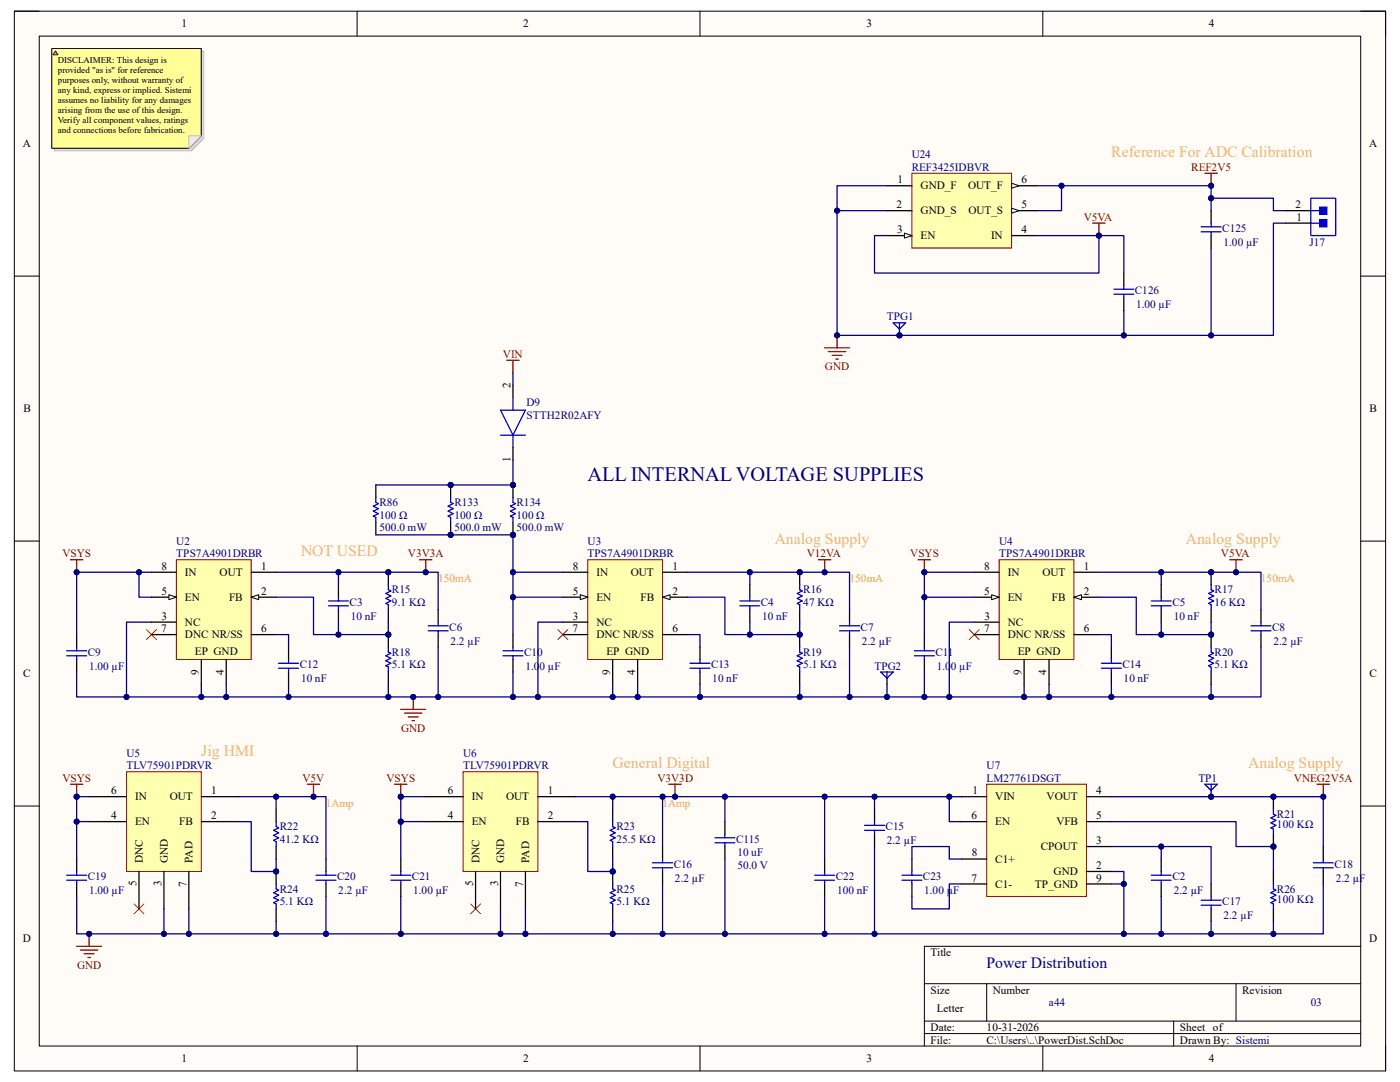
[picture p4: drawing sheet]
<svg xmlns="http://www.w3.org/2000/svg" width="279mm" height="216mm" viewBox="0 0 279 216" stroke-linecap="round" stroke-linejoin="round" font-family="sans-serif">
<defs><g id="words">
<text font-size="4.1" fill="#000080" x="117.3" y="95.9">ALL INTERNAL VOLTAGE SUPPLIES</text>
<g font-size="3.1" fill="#f6b26b">
<text x="221.8" y="31.4">Reference For ADC Calibration</text>
<text x="60.1" y="111">NOT USED</text>
<text x="154.6" y="108.5">Analog Supply</text>
<text x="236.7" y="108.5">Analog Supply</text>
<text x="40.2" y="150.8">Jig HMI</text>
<text x="122.3" y="153.3">General Digital</text>
<text x="249.1" y="153.3">Analog Supply</text>
</g>
<text font-size="3.1" fill="#000080" x="196.9" y="193.1">Power Distribution</text>
<g font-size="2.2">
<text x="36.2" y="5.5">1</text>
<text x="104.4" y="5.5">2</text>
<text x="172.9" y="5.5">3</text>
<text x="241.3" y="5.5">4</text>
<text x="4.5" y="29.4">A</text>
<text x="273.2" y="29.4">A</text>
<text x="178.9" y="41.5">2</text>
<text x="179.1" y="36.6">1</text>
<text x="183.7" y="37.8">GND_F</text>
<text x="193.2" y="37.8">OUT_F</text>
<text x="203.9" y="41.5">5</text>
<text x="203.9" y="36.6">6</text>
<text x="258.6" y="41.5">2</text>
<text x="179" y="46.5">3</text>
<text x="183.7" y="47.8">EN</text>
<text x="183.7" y="42.8">GND_S</text>
<text x="193.3" y="42.8">OUT_S</text>
<text x="197.8" y="47.8">IN</text>
<text x="203.9" y="46.5">4</text>
<text x="258.7" y="44">1</text>
<text x="101.9" y="77.3" transform="rotate(-90 101.9 77.3)">2</text>
<text x="4.7" y="82.3">B</text>
<text x="273.3" y="82.3">B</text>
<text x="101.9" y="92.2" transform="rotate(-90 101.9 92.2)">1</text>
<text x="32.2" y="113.7">8</text>
<text x="52.1" y="113.7">1</text>
<text x="114.3" y="113.7">8</text>
<text x="134.2" y="113.7">1</text>
<text x="196.4" y="113.7">8</text>
<text x="216.3" y="113.7">1</text>
<text x="32.2" y="118.7">5</text>
<text x="36.9" y="119.9">EN</text>
<text x="36.9" y="114.9">IN</text>
<text x="43.8" y="114.9">OUT</text>
<text x="45.7" y="119.9">FB</text>
<text x="52.1" y="118.7">2</text>
<text x="114.3" y="118.7">5</text>
<text x="119" y="119.9">EN</text>
<text x="119" y="114.9">IN</text>
<text x="125.9" y="114.9">OUT</text>
<text x="127.8" y="119.9">FB</text>
<text x="134.2" y="118.7">2</text>
<text x="196.4" y="118.7">5</text>
<text x="201.1" y="119.9">EN</text>
<text x="201.1" y="114.9">IN</text>
<text x="208" y="114.9">OUT</text>
<text x="209.9" y="119.9">FB</text>
<text x="216.3" y="118.7">2</text>
<text x="32.3" y="123.7">3</text>
<text x="36.9" y="124.9">NC</text>
<text x="114.3" y="123.7">3</text>
<text x="119" y="124.9">NC</text>
<text x="196.5" y="123.7">3</text>
<text x="201.1" y="124.9">NC</text>
<text x="32.2" y="126.2">7</text>
<text x="36.9" y="127.4">DNC NR/SS</text>
<text x="38.9" y="130.6">EP GND</text>
<text x="52.1" y="126.2">6</text>
<text x="114.3" y="126.2">7</text>
<text x="119" y="127.4">DNC NR/SS</text>
<text x="121" y="130.6">EP GND</text>
<text x="134.2" y="126.2">6</text>
<text x="196.4" y="126.2">7</text>
<text x="201.1" y="127.4">DNC NR/SS</text>
<text x="203.1" y="130.6">EP GND</text>
<text x="216.3" y="126.2">6</text>
<text x="4.6" y="135.2">C</text>
<text x="39.7" y="134.6" transform="rotate(-90 39.7 134.6)">9</text>
<text x="44.7" y="134.6" transform="rotate(-90 44.7 134.6)">4</text>
<text x="121.8" y="134.6" transform="rotate(-90 121.8 134.6)">9</text>
<text x="126.7" y="134.6" transform="rotate(-90 126.7 134.6)">4</text>
<text x="203.9" y="134.6" transform="rotate(-90 203.9 134.6)">9</text>
<text x="208.9" y="134.6" transform="rotate(-90 208.9 134.6)">4</text>
<text x="273.3" y="135.2">C</text>
<text x="22.2" y="158.5">6</text>
<text x="27" y="159.7">IN</text>
<text x="33.9" y="159.7">OUT</text>
<text x="42.2" y="158.5">1</text>
<text x="89.4" y="158.5">6</text>
<text x="94.1" y="159.7">IN</text>
<text x="101" y="159.7">OUT</text>
<text x="109.3" y="158.5">1</text>
<text x="194.1" y="158.5">1</text>
<text x="198.6" y="159.7">VIN</text>
<text x="208.9" y="159.7">VOUT</text>
<text x="218.8" y="158.5">4</text>
<text x="22.2" y="163.4">4</text>
<text x="27" y="164.7">EN</text>
<text x="35.8" y="164.7">FB</text>
<text x="42.2" y="163.4">2</text>
<text x="89.4" y="163.4">4</text>
<text x="94.1" y="164.7">EN</text>
<text x="103" y="164.7">FB</text>
<text x="109.3" y="163.4">2</text>
<text x="193.9" y="163.4">6</text>
<text x="198.6" y="164.7">EN</text>
<text x="210.8" y="164.7">VFB</text>
<text x="218.8" y="163.4">5</text>
<text x="28.5" y="172.2" transform="rotate(-90 28.5 172.2)">DNC</text>
<text x="33.5" y="172.2" transform="rotate(-90 33.5 172.2)">GND</text>
<text x="38.4" y="172.2" transform="rotate(-90 38.4 172.2)">PAD</text>
<text x="95.7" y="172.2" transform="rotate(-90 95.7 172.2)">DNC</text>
<text x="100.6" y="172.2" transform="rotate(-90 100.6 172.2)">GND</text>
<text x="105.6" y="172.2" transform="rotate(-90 105.6 172.2)">PAD</text>
<text x="193.9" y="170.9">8</text>
<text x="198.6" y="172.2">C1+</text>
<text x="207.7" y="169.7">CPOUT</text>
<text x="218.8" y="173.4">2</text>
<text x="218.8" y="168.4">3</text>
<text x="27.3" y="176.9" transform="rotate(-90 27.3 176.9)">5</text>
<text x="32.2" y="176.8" transform="rotate(-90 32.2 176.8)">3</text>
<text x="37.2" y="176.9" transform="rotate(-90 37.2 176.9)">7</text>
<text x="94.4" y="176.9" transform="rotate(-90 94.4 176.9)">5</text>
<text x="99.4" y="176.8" transform="rotate(-90 99.4 176.8)">3</text>
<text x="104.4" y="176.9" transform="rotate(-90 104.4 176.9)">7</text>
<text x="193.9" y="175.9">7</text>
<text x="198.6" y="177.1">C1-</text>
<text x="206.5" y="177.1">TP_GND</text>
<text x="210.3" y="174.7">GND</text>
<text x="218.8" y="175.9">9</text>
<text x="4.6" y="188">D</text>
<text x="185.7" y="190.8">Title</text>
<text x="273.3" y="188">D</text>
<text x="185.7" y="198.3">Size</text>
<text x="186.9" y="202">Letter</text>
<text x="198.1" y="198.3">Number</text>
<text x="247.9" y="198.3">Revision</text>
<text x="185.7" y="205.7">Date:</text>
<text x="185.7" y="208.2">File:</text>
<text x="196.9" y="208.2">C:\Users\..\PowerDist.SchDoc</text>
<text x="196.9" y="205.7">10-31-2026</text>
<text x="235.5" y="208.2">Drawn By: Sistemi</text>
<text x="235.5" y="205.7">Sheet of</text>
<text x="36.2" y="212">1</text>
<text x="104.4" y="212">2</text>
<text x="172.9" y="212">3</text>
<text x="241.3" y="212">4</text>
</g>
<g font-size="2.2" fill="#000080">
<text x="181.9" y="31.6">U24</text>
<text x="181.9" y="34.1">REF3425IDBVR</text>
<text x="243.9" y="46.3">C125</text>
<text x="244.2" y="49">1.00 µF</text>
<text x="261.3" y="49">J17</text>
<text x="226.5" y="58.7">C126</text>
<text x="177" y="63.9">TPG1</text>
<text x="226.7" y="61.5">1.00 µF</text>
<text x="105.1" y="81.1">D9</text>
<text x="105.1" y="83.6">STTH2R02AFY</text>
<text x="75.7" y="101">R86</text>
<text x="90.7" y="101">R133</text>
<text x="103.1" y="101">R134</text>
<text x="75.7" y="106">500.0 mW</text>
<text x="75.7" y="103.5">100 Ω</text>
<text x="90.7" y="106">500.0 mW</text>
<text x="90.7" y="103.5">100 Ω</text>
<text x="103.1" y="106">500.0 mW</text>
<text x="103.1" y="103.5">100 Ω</text>
<text x="35.2" y="108.7">U2</text>
<text x="35.2" y="111.2">TPS7A4901DRBR</text>
<text x="117.3" y="108.7">U3</text>
<text x="117.3" y="111.2">TPS7A4901DRBR</text>
<text x="199.4" y="108.7">U4</text>
<text x="199.4" y="111.2">TPS7A4901DRBR</text>
<text x="78.2" y="118.4">R15</text>
<text x="160.3" y="118.4">R16</text>
<text x="242.4" y="118.4">R17</text>
<text x="69.8" y="120.9">C3</text>
<text x="70" y="123.7">10 nF</text>
<text x="78.2" y="120.9">9.1 KΩ</text>
<text x="89.7" y="125.9">C6</text>
<text x="151.8" y="120.9">C4</text>
<text x="152.1" y="123.7">10 nF</text>
<text x="160.3" y="120.9">47 KΩ</text>
<text x="171.7" y="125.9">C7</text>
<text x="234" y="120.9">C5</text>
<text x="234.2" y="123.7">10 nF</text>
<text x="242.4" y="120.9">16 KΩ</text>
<text x="253.9" y="125.9">C8</text>
<text x="17.5" y="130.9">C9</text>
<text x="78.2" y="130.9">R18</text>
<text x="89.9" y="128.6">2.2 µF</text>
<text x="104.6" y="130.9">C10</text>
<text x="160.3" y="130.9">R19</text>
<text x="172" y="128.6">2.2 µF</text>
<text x="186.7" y="130.9">C11</text>
<text x="242.4" y="130.9">R20</text>
<text x="254.1" y="128.6">2.2 µF</text>
<text x="17.8" y="133.6">1.00 µF</text>
<text x="59.8" y="133.3">C12</text>
<text x="60.1" y="136.1">10 nF</text>
<text x="78.2" y="133.3">5.1 KΩ</text>
<text x="104.9" y="133.6">1.00 µF</text>
<text x="141.9" y="133.3">C13</text>
<text x="142.2" y="136.1">10 nF</text>
<text x="160.3" y="133.3">5.1 KΩ</text>
<text x="174.5" y="133.6">TPG2</text>
<text x="186.9" y="133.6">1.00 µF</text>
<text x="224" y="133.3">C14</text>
<text x="224.2" y="136.1">10 nF</text>
<text x="242.4" y="133.3">5.1 KΩ</text>
<text x="25.2" y="151">U5</text>
<text x="25.2" y="153.5">TLV75901PDRVR</text>
<text x="92.4" y="151">U6</text>
<text x="92.4" y="153.5">TLV75901PDRVR</text>
<text x="196.9" y="153.5">U7</text>
<text x="196.9" y="156">LM27761DSGT</text>
<text x="239.2" y="156">TP1</text>
<text x="55.8" y="165.7">R22</text>
<text x="123" y="165.7">R23</text>
<text x="176.7" y="165.7">C15</text>
<text x="254.8" y="165.2">100 KΩ</text>
<text x="254.8" y="163.2">R21</text>
<text x="55.8" y="168.2">41.2 KΩ</text>
<text x="123" y="168.2">25.5 KΩ</text>
<text x="134.5" y="173.1">C16</text>
<text x="146.9" y="168.2">C115</text>
<text x="147.2" y="170.9">10 uF</text>
<text x="147.2" y="173.4">50.0 V</text>
<text x="177" y="168.4">2.2 µF</text>
<text x="266.3" y="173.1">C18</text>
<text x="17.5" y="175.6">C19</text>
<text x="17.8" y="178.4">1.00 µF</text>
<text x="55.8" y="178.1">R24</text>
<text x="67.3" y="175.6">C20</text>
<text x="67.5" y="178.4">2.2 µF</text>
<text x="82.2" y="175.6">C21</text>
<text x="82.5" y="178.4">1.00 µF</text>
<text x="123" y="178.1">R25</text>
<text x="134.7" y="175.9">2.2 µF</text>
<text x="166.8" y="175.6">C22</text>
<text x="167" y="178.4">100 nF</text>
<text x="184.2" y="175.6">C23</text>
<text x="184.4" y="178.4">1.00 µF</text>
<text x="234" y="175.6">C2</text>
<text x="234.2" y="178.4">2.2 µF</text>
<text x="254.8" y="178.1">R26</text>
<text x="266.6" y="175.9">2.2 µF</text>
<text x="55.8" y="180.6">5.1 KΩ</text>
<text x="123" y="180.6">5.1 KΩ</text>
<text x="243.9" y="180.6">C17</text>
<text x="244.2" y="183.3">2.2 µF</text>
<text x="254.8" y="180.1">100 KΩ</text>
<text x="209.3" y="200.8">a44</text>
<text x="261.6" y="200.8">03</text>
</g>
<g font-size="2.2" fill="#800000">
<text x="237.7" y="34.1">REF2V5</text>
<text x="216.3" y="44">V5VA</text>
<text x="100.4" y="71.4">VIN</text>
<text x="164.6" y="73.9">GND</text>
<text x="12.4" y="111.2">VSYS</text>
<text x="81.4" y="111.2">V3V3A</text>
<text x="161" y="111.2">V12VA</text>
<text x="181.7" y="111.2">VSYS</text>
<text x="243.7" y="111.2">V5VA</text>
<text x="80.1" y="146">GND</text>
<text x="12.4" y="156">VSYS</text>
<text x="60.4" y="156">V5V</text>
<text x="77.1" y="156">VSYS</text>
<text x="131.2" y="156">V3V3D</text>
<text x="258.2" y="156">VNEG2V5A</text>
<text x="15.4" y="193.3">GND</text>
</g>
<g font-size="2.2" fill="#e69138">
<text x="87.4" y="116.2">150mA</text>
<text x="169.5" y="116.2">150mA</text>
<text x="251.6" y="116.2">150mA</text>
<text x="65" y="161">1Amp</text>
<text x="132.2" y="161">1Amp</text>
</g>
<g font-size="1.8">
<text x="11.6" y="12.5">DISCLAIMER: This design is</text>
<text x="11.6" y="14.5">provided &quot;as is&quot; for reference</text>
<text x="11.6" y="16.5">purposes only, without warranty of</text>
<text x="11.6" y="18.5">any kind, express or implied. Sistemi</text>
<text x="11.6" y="20.5">assumes no liability for any damages</text>
<text x="11.6" y="22.5">arising from the use of this design.</text>
<text x="11.6" y="24.5">Verify all component values, ratings</text>
<text x="11.6" y="26.5">and connections before fabrication.</text>
</g>
</g></defs>
<path d="M2.9 2.2h273.6v211.5h-273.6z" fill-rule="evenodd" fill="#fffcf8"/>
<path d="M2.9 2.2h273.6v211.5h-273.6z" fill="none" stroke="#000" stroke-width=".2"/>
<path d="M7.8 7.2h263.8v201.5h-263.8z" fill-rule="evenodd" fill="#fffcf8"/>
<g fill="none" stroke="#000" stroke-width=".2">
<path d="M2.9 2.2h4.9M7.8 7.2h263.8v201.5h-263.8zM71.3 2.2v5M139.7 2.2v5M208.1 2.2v5M271.6 2.2h4.9v5M2.9 55.1h4.9M271.6 55.1h4.9M2.9 108h4.9M271.6 108h4.9M2.9 160.8h4.9M271.6 160.8h4.9"/>
<path d="M184.5 196.3h87.1M196.9 196.3v7.5M246.7 196.3v7.5M271.6 188.8h-87.1v19.9M71.3 208.7v5M139.7 208.7v5M184.5 203.8h87.1M184.5 206.2h87.1M208.1 208.7v5M234.2 203.8v4.9M276.5 208.7v5"/>
</g>
<path d="M82.5 139.1v2.5M80 141.6h5M80.7 142.3h3.5M81.5 143h2M82.2 143.8h.5" fill="none" stroke="#800000" stroke-width=".25"/>
<circle cx="82.5" cy="139.1" r=".5" fill="#000080"/>
<circle cx="82.5" cy="139.1" r=".5" fill="none" stroke="#000080" stroke-width=".2"/>
<path d="M15.3 126.6v2.5M15.3 131.6v2.5M57.6 129.1v2.5M57.6 134.1v2.5M87.4 121.7v2.4M87.4 126.6v2.5M102.4 126.6v2.5M102.4 131.6v2.5M139.7 129.1v2.5M139.7 134.1v2.5M169.5 121.7v2.4M169.5 126.6v2.5" fill="none" stroke="#000" stroke-width=".25"/>
<g fill="none" stroke="#00f" stroke-width=".25">
<path d="M13.3 129.9h4M13.3 130.9h4M15.3 129.1v.8M15.3 130.9v.7M55.6 132.3h4M55.6 133.3h4M57.6 131.6v.7M57.6 133.3v.8M85.5 124.9h3.9M85.5 125.9h3.9M87.4 124.1v.8M87.4 125.9v.7"/>
<path d="M100.4 129.9h4M100.4 130.9h4M102.4 129.1v.8M102.4 130.9v.7M137.7 132.3h4M137.7 133.3h4M139.7 131.6v.7M139.7 133.3v.8M167.6 124.9h3.9M167.6 125.9h3.9M169.5 124.1v.8M169.5 125.9v.7"/>
</g>
<path d="M163.3 111.7h2.5M164.6 111.7v2.5" fill="none" stroke="#800000" stroke-width=".25"/>
<circle cx="164.6" cy="114.2" r=".5" fill="#000080"/>
<circle cx="164.6" cy="114.2" r=".5" fill="none" stroke="#000080" stroke-width=".2"/>
<path d="M29.2 125.6l2 2M31.2 125.6l-2 2M111.3 125.6l2 2M113.3 125.6l-2 2" fill="none" stroke="#f00" stroke-width=".2"/>
<path d="M177 135.3v1.3M80 171.4v2.5M80 176.4v2.5M132.2 168.9v2.5M132.2 173.9v2.5" fill="none" stroke="#000" stroke-width=".25"/>
<path d="M175.8 134.1h2.5l-1.3 1.2zM177 134.1v1.2M78 174.6h4M78 175.6h4M80 173.9v.7M80 175.6v.8M130.2 172.2h4M130.2 173.2h4M132.2 171.4v.8M132.2 173.2v.7" fill="none" stroke="#00f" stroke-width=".25"/>
<path d="M133.5 156.5h2.5M134.7 156.5v2.5" fill="none" stroke="#800000" stroke-width=".25"/>
<circle cx="134.7" cy="159" r=".5" fill="#000080"/>
<circle cx="134.7" cy="159" r=".5" fill="none" stroke="#000080" stroke-width=".2"/>
<path d="M78.7 156.5h2.5M80 156.5v2.5" fill="none" stroke="#800000" stroke-width=".25"/>
<circle cx="80" cy="159" r=".5" fill="#000080"/>
<circle cx="80" cy="159" r=".5" fill="none" stroke="#000080" stroke-width=".2"/>
<path d="M93.9 180.4l2 2M95.9 180.4l-2 2" fill="none" stroke="#f00" stroke-width=".2"/>
<path d="M14.1 111.7h2.4M15.3 111.7v2.5" fill="none" stroke="#800000" stroke-width=".25"/>
<circle cx="15.3" cy="114.2" r=".5" fill="#000080"/>
<circle cx="15.3" cy="114.2" r=".5" fill="none" stroke="#000080" stroke-width=".2"/>
<path d="M67.5 116.7v2.5M149.6 116.7v2.5M67.5 121.7v2.4M149.6 121.7v2.4" fill="none" stroke="#000" stroke-width=".25"/>
<path d="M65.6 119.9h3.9M67.5 119.2v.7M147.7 119.9h3.9M149.6 119.2v.7M65.6 120.9h3.9M67.5 120.9v.8M147.7 120.9h3.9M149.6 120.9v.8" fill="none" stroke="#00f" stroke-width=".25"/>
<path d="M117.3 111.7h14.9v19.9h-14.9z" fill-rule="evenodd" fill="#ffffb0"/>
<path d="M117.3 111.7h14.9v19.9h-14.9z" fill="none" stroke="#800000" stroke-width=".2"/>
<path d="M132.2 114.2h5M132.2 119.2h5" fill="none" stroke="#000" stroke-width=".25"/>
<path d="M132.2 119.2l1.5-.5v1z" fill="#f8fcff"/>
<path d="M132.2 119.2l1.5-.5v1z" fill="none" stroke="#000" stroke-width=".2"/>
<path d="M112.3 119.2h5M112.3 124.1h5M127.3 131.6v5" fill="none" stroke="#000" stroke-width=".25"/>
<path d="M115.8 118.7l1.5 .5-1.5 .5z" fill="#f8fcff"/>
<path d="M115.8 118.7l1.5 .5-1.5 .5z" fill="none" stroke="#000" stroke-width=".2"/>
<path d="M112.3 114.2h5M112.3 126.6h5M122.3 131.6v5M132.2 126.6h5" fill="none" stroke="#000" stroke-width=".25"/>
<path d="M35.2 111.7h14.9v19.9h-14.9z" fill-rule="evenodd" fill="#ffffb0"/>
<path d="M35.2 111.7h14.9v19.9h-14.9z" fill="none" stroke="#800000" stroke-width=".2"/>
<path d="M50.1 114.2h5M50.1 119.2h5" fill="none" stroke="#000" stroke-width=".25"/>
<path d="M50.1 119.2l1.5-.5v1z" fill="#f8fcff"/>
<path d="M50.1 119.2l1.5-.5v1z" fill="none" stroke="#000" stroke-width=".2"/>
<path d="M30.2 119.2h5M30.2 124.1h5M45.2 131.6v5" fill="none" stroke="#000" stroke-width=".25"/>
<path d="M33.7 118.7l1.5 .5-1.5 .5z" fill="#f8fcff"/>
<path d="M33.7 118.7l1.5 .5-1.5 .5z" fill="none" stroke="#000" stroke-width=".2"/>
<path d="M30.2 114.2h5M30.2 126.6h5M40.2 131.6v5M50.1 126.6h5" fill="none" stroke="#000" stroke-width=".25"/>
<path d="M92.4 154h14.9v19.9h-14.9z" fill-rule="evenodd" fill="#ffffb0"/>
<path d="M92.4 154h14.9v19.9h-14.9z" fill="none" stroke="#800000" stroke-width=".2"/>
<path d="M85 159h7.4M107.4 159h7.4M85 163.9h7.4M94.9 173.9v7.5M99.9 173.9v7.5M104.9 173.9v7.5M107.4 163.9h7.4" fill="none" stroke="#000" stroke-width=".25"/>
<circle cx="77.5" cy="114.2" r=".5" fill="#000080"/>
<circle cx="77.5" cy="114.2" r=".5" fill="none" stroke="#000080" stroke-width=".2"/>
<path d="M77.5 114.2v2.5" fill="none" stroke="#000" stroke-width=".25"/>
<circle cx="77.5" cy="114.2" r=".5" fill="#000080"/>
<circle cx="77.5" cy="114.2" r=".5" fill="none" stroke="#000080" stroke-width=".2"/>
<path d="M77.5 121.7v2.4" fill="none" stroke="#000" stroke-width=".25"/>
<path d="M77.5 116.7v1l.5 .2-1 .5 1 .5-1 .5 1 .5-1 .5 .5 .3v1" fill="none" stroke="#00f" stroke-width=".25"/>
<circle cx="159.6" cy="114.2" r=".5" fill="#000080"/>
<circle cx="159.6" cy="114.2" r=".5" fill="none" stroke="#000080" stroke-width=".2"/>
<path d="M159.6 114.2v2.5" fill="none" stroke="#000" stroke-width=".25"/>
<circle cx="159.6" cy="114.2" r=".5" fill="#000080"/>
<circle cx="159.6" cy="114.2" r=".5" fill="none" stroke="#000080" stroke-width=".2"/>
<path d="M159.6 121.7v2.4" fill="none" stroke="#000" stroke-width=".25"/>
<path d="M159.6 116.7v1l.5 .2-1 .5 1 .5-1 .5 1 .5-1 .5 .5 .3v1" fill="none" stroke="#00f" stroke-width=".25"/>
<circle cx="77.5" cy="126.6" r=".5" fill="#000080"/>
<circle cx="77.5" cy="126.6" r=".5" fill="none" stroke="#000080" stroke-width=".2"/>
<path d="M77.5 126.6v2.5" fill="none" stroke="#000" stroke-width=".25"/>
<circle cx="77.5" cy="126.6" r=".5" fill="#000080"/>
<circle cx="77.5" cy="126.6" r=".5" fill="none" stroke="#000080" stroke-width=".2"/>
<path d="M77.5 134.1v2.5" fill="none" stroke="#000" stroke-width=".25"/>
<path d="M77.5 129.1v1l.5 .3-1 .5 1 .4-1 .5 1 .5-1 .5 .5 .3v1" fill="none" stroke="#00f" stroke-width=".25"/>
<circle cx="159.6" cy="126.6" r=".5" fill="#000080"/>
<circle cx="159.6" cy="126.6" r=".5" fill="none" stroke="#000080" stroke-width=".2"/>
<path d="M159.6 126.6v2.5" fill="none" stroke="#000" stroke-width=".25"/>
<circle cx="159.6" cy="126.6" r=".5" fill="#000080"/>
<circle cx="159.6" cy="126.6" r=".5" fill="none" stroke="#000080" stroke-width=".2"/>
<path d="M159.6 134.1v2.5" fill="none" stroke="#000" stroke-width=".25"/>
<path d="M159.6 129.1v1l.5 .3-1 .5 1 .4-1 .5 1 .5-1 .5 .5 .3v1" fill="none" stroke="#00f" stroke-width=".25"/>
<circle cx="122.3" cy="173.9" r=".5" fill="#000080"/>
<circle cx="122.3" cy="173.9" r=".5" fill="none" stroke="#000080" stroke-width=".2"/>
<path d="M122.3 173.9v2.5" fill="none" stroke="#000" stroke-width=".25"/>
<circle cx="122.3" cy="173.9" r=".5" fill="#000080"/>
<circle cx="122.3" cy="173.9" r=".5" fill="none" stroke="#000080" stroke-width=".2"/>
<path d="M15.3 171.4v2.5M15.3 176.4v2.5M65.1 171.4v2.5M65.1 176.4v2.5M122.3 161.5v2.4M122.3 168.9v2.5M122.3 181.4v2.5" fill="none" stroke="#000" stroke-width=".25"/>
<path d="M13.3 174.6h4M13.3 175.6h4M15.3 173.9v.7M15.3 175.6v.8M63.1 174.6h3.9M63.1 175.6h3.9M65.1 173.9v.7M65.1 175.6v.8M122.3 163.9v1l.5 .3-1 .5 1 .5-1 .5 1 .5-1 .5 .5 .2v1M122.3 176.4v1l.5 .2-1 .5 1 .5-1 .5 1 .5-1 .5 .5 .3v1" fill="none" stroke="#00f" stroke-width=".25"/>
<path d="M61.3 156.5h2.5M62.6 156.5v2.5" fill="none" stroke="#800000" stroke-width=".25"/>
<circle cx="62.6" cy="159" r=".5" fill="#000080"/>
<circle cx="62.6" cy="159" r=".5" fill="none" stroke="#000080" stroke-width=".2"/>
<path d="M14.1 156.5h2.4M15.3 156.5v2.5" fill="none" stroke="#800000" stroke-width=".25"/>
<circle cx="15.3" cy="159" r=".5" fill="#000080"/>
<circle cx="15.3" cy="159" r=".5" fill="none" stroke="#000080" stroke-width=".2"/>
<path d="M26.7 180.4l2 2M28.7 180.4l-2 2" fill="none" stroke="#f00" stroke-width=".2"/>
<path d="M25.3 154h14.9v19.9h-14.9z" fill-rule="evenodd" fill="#ffffb0"/>
<path d="M25.3 154h14.9v19.9h-14.9z" fill="none" stroke="#800000" stroke-width=".2"/>
<path d="M17.8 159h7.4M40.2 159h7.4M17.8 163.9h7.4M27.7 173.9v7.5M32.7 173.9v7.5M37.7 173.9v7.5M40.2 163.9h7.4" fill="none" stroke="#000" stroke-width=".25"/>
<circle cx="55.1" cy="173.9" r=".5" fill="#000080"/>
<circle cx="55.1" cy="173.9" r=".5" fill="none" stroke="#000080" stroke-width=".2"/>
<path d="M55.1 173.9v2.5" fill="none" stroke="#000" stroke-width=".25"/>
<circle cx="55.1" cy="173.9" r=".5" fill="#000080"/>
<circle cx="55.1" cy="173.9" r=".5" fill="none" stroke="#000080" stroke-width=".2"/>
<path d="M55.1 161.5v2.4M55.1 168.9v2.5M55.1 181.4v2.5" fill="none" stroke="#000" stroke-width=".25"/>
<path d="M55.1 163.9v1l.5 .3-1 .5 1 .5-1 .5 1 .5-1 .5 .5 .2v1M55.1 176.4v1l.5 .2-1 .5 1 .5-1 .5 1 .5-1 .5 .5 .3v1" fill="none" stroke="#00f" stroke-width=".25"/>
<path d="M15.3 188.8h5M16 189.6h3.5M16.8 190.3h2M17.5 191.1h.5M17.8 186.3v2.5" fill="none" stroke="#800000" stroke-width=".25"/>
<circle cx="17.8" cy="186.3" r=".5" fill="#000080"/>
<circle cx="17.8" cy="186.3" r=".5" fill="none" stroke="#000080" stroke-width=".2"/>
<circle cx="179.5" cy="66.9" r=".5" fill="#000080"/>
<circle cx="179.5" cy="66.9" r=".5" fill="none" stroke="#000080" stroke-width=".2"/>
<path d="M179.5 65.7v1.2" fill="none" stroke="#000" stroke-width=".25"/>
<circle cx="179.5" cy="66.9" r=".5" fill="#000080"/>
<circle cx="179.5" cy="66.9" r=".5" fill="none" stroke="#000080" stroke-width=".2"/>
<g fill="none" stroke="#00f" stroke-width=".25">
<path d="M178.3 64.4h2.4l-1.2 1.3zM179.5 64.4v1.3M182.5 129.9h4M182.5 130.9h4M184.5 129.1v.8M184.5 130.9v.7M219.8 132.3h4M219.8 133.3h4M221.8 131.6v.7M221.8 133.3v.8M249.7 124.9h3.9M249.7 125.9h3.9"/>
<path d="M251.7 124.1v.8M251.7 125.9v.7"/>
</g>
<path d="M184.5 126.6v2.5M184.5 131.6v2.5M221.8 129.1v2.5M221.8 134.1v2.5M251.7 121.7v2.4M251.7 126.6v2.5" fill="none" stroke="#000" stroke-width=".25"/>
<path d="M245.4 111.7h2.5M246.7 111.7v2.5" fill="none" stroke="#800000" stroke-width=".25"/>
<circle cx="246.7" cy="114.2" r=".5" fill="#000080"/>
<circle cx="246.7" cy="114.2" r=".5" fill="none" stroke="#000080" stroke-width=".2"/>
<path d="M183.2 111.7h2.5M184.5 111.7v2.5" fill="none" stroke="#800000" stroke-width=".25"/>
<circle cx="184.5" cy="114.2" r=".5" fill="#000080"/>
<circle cx="184.5" cy="114.2" r=".5" fill="none" stroke="#000080" stroke-width=".2"/>
<path d="M193.4 125.6l2 2M195.4 125.6l-2 2" fill="none" stroke="#f00" stroke-width=".2"/>
<path d="M231.7 116.7v2.5M231.7 121.7v2.4" fill="none" stroke="#000" stroke-width=".25"/>
<path d="M229.8 119.9h3.9M231.7 119.2v.7M229.8 120.9h3.9M231.7 120.9v.8" fill="none" stroke="#00f" stroke-width=".25"/>
<path d="M199.4 111.7h14.9v19.9h-14.9z" fill-rule="evenodd" fill="#ffffb0"/>
<path d="M199.4 111.7h14.9v19.9h-14.9z" fill="none" stroke="#800000" stroke-width=".2"/>
<path d="M214.3 114.2h5M214.3 119.2h5" fill="none" stroke="#000" stroke-width=".25"/>
<path d="M214.3 119.2l1.5-.5v1z" fill="#f8fcff"/>
<path d="M214.3 119.2l1.5-.5v1z" fill="none" stroke="#000" stroke-width=".2"/>
<path d="M194.4 119.2h5M194.4 124.1h5M209.4 131.6v5" fill="none" stroke="#000" stroke-width=".25"/>
<path d="M197.9 118.7l1.5 .5-1.5 .5z" fill="#f8fcff"/>
<path d="M197.9 118.7l1.5 .5-1.5 .5z" fill="none" stroke="#000" stroke-width=".2"/>
<path d="M194.4 114.2h5M194.4 126.6h5M204.4 131.6v5M214.3 126.6h5" fill="none" stroke="#000" stroke-width=".25"/>
<circle cx="241.7" cy="114.2" r=".5" fill="#000080"/>
<circle cx="241.7" cy="114.2" r=".5" fill="none" stroke="#000080" stroke-width=".2"/>
<path d="M241.7 114.2v2.5" fill="none" stroke="#000" stroke-width=".25"/>
<circle cx="241.7" cy="114.2" r=".5" fill="#000080"/>
<circle cx="241.7" cy="114.2" r=".5" fill="none" stroke="#000080" stroke-width=".2"/>
<path d="M241.7 121.7v2.4" fill="none" stroke="#000" stroke-width=".25"/>
<path d="M241.7 116.7v1l.5 .2-1 .5 1 .5-1 .5 1 .5-1 .5 .5 .3v1" fill="none" stroke="#00f" stroke-width=".25"/>
<circle cx="241.7" cy="126.6" r=".5" fill="#000080"/>
<circle cx="241.7" cy="126.6" r=".5" fill="none" stroke="#000080" stroke-width=".2"/>
<path d="M241.7 126.6v2.5" fill="none" stroke="#000" stroke-width=".25"/>
<circle cx="241.7" cy="126.6" r=".5" fill="#000080"/>
<circle cx="241.7" cy="126.6" r=".5" fill="none" stroke="#000080" stroke-width=".2"/>
<path d="M241.7 134.1v2.5" fill="none" stroke="#000" stroke-width=".25"/>
<path d="M241.7 129.1v1l.5 .3-1 .5 1 .4-1 .5 1 .5-1 .5 .5 .3v1" fill="none" stroke="#00f" stroke-width=".25"/>
<path d="M101.1 71.9h2.5M102.4 71.9v2.5" fill="none" stroke="#800000" stroke-width=".25"/>
<path d="M196.9 156.5h19.9v22.4h-19.9z" fill-rule="evenodd" fill="#ffffb0"/>
<path d="M196.9 156.5h19.9v22.4h-19.9z" fill="none" stroke="#800000" stroke-width=".2"/>
<path d="M191.9 159h5M216.8 159h5M191.9 163.9h5M191.9 171.4h5M191.9 176.4h5M216.8 163.9h5M216.8 173.9h5M216.8 168.9h5M216.8 176.4h5M264.1 168.9v2.5M264.1 173.9v2.5" fill="none" stroke="#000" stroke-width=".25"/>
<path d="M262.1 172.2h4M262.1 173.2h4M264.1 171.4v.8M264.1 173.2v.7" fill="none" stroke="#00f" stroke-width=".25"/>
<circle cx="254.1" cy="159" r=".5" fill="#000080"/>
<circle cx="254.1" cy="159" r=".5" fill="none" stroke="#000080" stroke-width=".2"/>
<circle cx="254.1" cy="168.9" r=".5" fill="#000080"/>
<circle cx="254.1" cy="168.9" r=".5" fill="none" stroke="#000080" stroke-width=".2"/>
<path d="M254.1 159v2.5" fill="none" stroke="#000" stroke-width=".25"/>
<circle cx="254.1" cy="159" r=".5" fill="#000080"/>
<circle cx="254.1" cy="159" r=".5" fill="none" stroke="#000080" stroke-width=".2"/>
<path d="M254.1 166.4v2.5" fill="none" stroke="#000" stroke-width=".25"/>
<circle cx="254.1" cy="168.9" r=".5" fill="#000080"/>
<circle cx="254.1" cy="168.9" r=".5" fill="none" stroke="#000080" stroke-width=".2"/>
<path d="M180 174.6h4M180 175.6h4M182 173.9v.7M182 175.6v.8M254.1 161.5v1l.5 .2-1 .5 1 .5-1 .5 1 .5-1 .5 .5 .2v1M254.1 176.4v1l.5 .2-1 .5 1 .5-1 .5 1 .5-1 .5 .5 .3v1" fill="none" stroke="#00f" stroke-width=".25"/>
<path d="M182 171.4v2.5M182 176.4v2.5M254.1 173.9v2.5M254.1 181.4v2.5" fill="none" stroke="#000" stroke-width=".25"/>
<circle cx="241.7" cy="159" r=".5" fill="#000080"/>
<circle cx="241.7" cy="159" r=".5" fill="none" stroke="#000080" stroke-width=".2"/>
<path d="M241.7 157.7v1.3" fill="none" stroke="#000" stroke-width=".25"/>
<circle cx="241.7" cy="159" r=".5" fill="#000080"/>
<circle cx="241.7" cy="159" r=".5" fill="none" stroke="#000080" stroke-width=".2"/>
<path d="M240.5 156.5h2.4l-1.2 1.2zM241.7 156.5v1.2M162.6 174.6h4M162.6 175.6h4M164.6 173.9v.7M164.6 175.6v.8M172.5 164.7h4M172.5 165.7h4M174.5 163.9v.8M174.5 165.7v.7" fill="none" stroke="#00f" stroke-width=".25"/>
<path d="M164.6 171.4v2.5M164.6 176.4v2.5M174.5 161.5v2.4M174.5 166.4v2.5" fill="none" stroke="#000" stroke-width=".25"/>
<path d="M262.8 156.5h2.5M264.1 156.5v2.5" fill="none" stroke="#800000" stroke-width=".25"/>
<circle cx="264.1" cy="159" r=".5" fill="#000080"/>
<circle cx="264.1" cy="159" r=".5" fill="none" stroke="#000080" stroke-width=".2"/>
<path d="M83.7 111.7h2.5M85 111.7v2.5" fill="none" stroke="#800000" stroke-width=".25"/>
<circle cx="85" cy="114.2" r=".5" fill="#000080"/>
<circle cx="85" cy="114.2" r=".5" fill="none" stroke="#000080" stroke-width=".2"/>
<path d="M182 34.6h19.9v14.9h-19.9z" fill-rule="evenodd" fill="#ffffb0"/>
<path d="M182 34.6h19.9v14.9h-19.9z" fill="none" stroke="#800000" stroke-width=".2"/>
<path d="M177 47h5M201.9 47h5" fill="none" stroke="#000" stroke-width=".25"/>
<path d="M180.5 46.5l1.5 .5-1.5 .5z" fill="#f8fcff"/>
<path d="M180.5 46.5l1.5 .5-1.5 .5z" fill="none" stroke="#000" stroke-width=".2"/>
<path d="M177 37.1h5M201.9 42h5" fill="none" stroke="#000" stroke-width=".25"/>
<path d="M201.9 41.5l1.5 .5-1.5 .5z" fill="#f8fcff"/>
<path d="M201.9 41.5l1.5 .5-1.5 .5z" fill="none" stroke="#000" stroke-width=".2"/>
<path d="M201.9 37.1h5" fill="none" stroke="#000" stroke-width=".25"/>
<path d="M201.9 36.6l1.5 .5-1.5 .5z" fill="#f8fcff"/>
<path d="M201.9 36.6l1.5 .5-1.5 .5z" fill="none" stroke="#000" stroke-width=".2"/>
<path d="M177 42h5" fill="none" stroke="#000" stroke-width=".25"/>
<path d="M164.6 69.4h4.9M165.3 70.2h3.5M166.1 70.9h2M166.8 71.6h.5M167.1 66.9v2.5" fill="none" stroke="#800000" stroke-width=".25"/>
<circle cx="167.1" cy="66.9" r=".5" fill="#000080"/>
<circle cx="167.1" cy="66.9" r=".5" fill="none" stroke="#000080" stroke-width=".2"/>
<path d="M218.1 44.5h2.5M219.3 44.5v2.5" fill="none" stroke="#800000" stroke-width=".25"/>
<circle cx="219.3" cy="47" r=".5" fill="#000080"/>
<circle cx="219.3" cy="47" r=".5" fill="none" stroke="#000080" stroke-width=".2"/>
<path d="M240.5 34.6h2.4M241.7 34.6v2.5" fill="none" stroke="#800000" stroke-width=".25"/>
<circle cx="241.7" cy="37.1" r=".5" fill="#000080"/>
<circle cx="241.7" cy="37.1" r=".5" fill="none" stroke="#000080" stroke-width=".2"/>
<path d="M224.3 54.5v2.5M224.3 59.5v2.4M241.7 42v2.5M241.7 47v2.5" fill="none" stroke="#000" stroke-width=".25"/>
<path d="M261.6 39.6h4.9v7.4h-4.9zM222.3 57.7h4M222.3 58.7h4M224.3 57v.7M224.3 58.7v.8M239.7 45.3h4M239.7 46.3h4M241.7 44.5v.8M241.7 46.3v.7" fill="none" stroke="#00f" stroke-width=".25"/>
<path d="M263.3 41.3h1.5v1.5h-1.5z" fill-rule="evenodd" fill="#00f"/>
<path d="M263.3 41.3h1.5v1.5h-1.5z" fill="none" stroke="#00f" stroke-width=".2"/>
<path d="M263.3 43.8h1.5v1.5h-1.5z" fill-rule="evenodd" fill="#00f"/>
<path d="M263.3 43.8h1.5v1.5h-1.5z" fill="none" stroke="#00f" stroke-width=".2"/>
<g fill="none" stroke="#00f" stroke-width=".25">
<path d="M261.6 42h2.5M261.6 44.5h2.5M102.4 79.4v2.4M99.9 81.8h5l-2.5 5zM99.9 86.8h5M102.4 86.8v2.5M142.7 167.2h4M142.7 168.2h4M144.7 166.4v.8M144.7 168.2v.7M229.8 174.6h3.9M229.8 175.6h3.9"/>
<path d="M231.7 173.9v.7M231.7 175.6v.8M239.7 179.6h4M241.7 178.9v.7M239.7 180.6h4M241.7 180.6v.8"/>
</g>
<path d="M256.6 44.5h5M256.6 42h5M102.4 76.9v2.5M102.4 89.3v2.5M144.7 163.9v2.5M144.7 168.9v2.5M231.7 171.4v2.5M231.7 176.4v2.5M241.7 176.4v2.5M241.7 181.4v2.5" fill="none" stroke="#000" stroke-width=".25"/>
<path d="M45.2 136.6v2.5h12.4" fill="none" stroke="#000080" stroke-width=".25"/>
<circle cx="45.2" cy="139.1" r=".5" fill="#000080"/>
<circle cx="45.2" cy="139.1" r=".5" fill="none" stroke="#000080" stroke-width=".2"/>
<circle cx="57.6" cy="139.1" r=".5" fill="#000080"/>
<circle cx="57.6" cy="139.1" r=".5" fill="none" stroke="#000080" stroke-width=".2"/>
<path d="M40.2 139.1h5" fill="none" stroke="#000080" stroke-width=".25"/>
<circle cx="40.2" cy="139.1" r=".5" fill="#000080"/>
<circle cx="40.2" cy="139.1" r=".5" fill="none" stroke="#000080" stroke-width=".2"/>
<circle cx="45.2" cy="139.1" r=".5" fill="#000080"/>
<circle cx="45.2" cy="139.1" r=".5" fill="none" stroke="#000080" stroke-width=".2"/>
<path d="M55.1 119.2h7.5v7.4h14.9v-2.5M55.1 126.6h2.5v2.5" fill="none" stroke="#000080" stroke-width=".25"/>
<circle cx="77.5" cy="126.6" r=".5" fill="#000080"/>
<circle cx="77.5" cy="126.6" r=".5" fill="none" stroke="#000080" stroke-width=".2"/>
<circle cx="67.5" cy="126.6" r=".5" fill="#000080"/>
<circle cx="67.5" cy="126.6" r=".5" fill="none" stroke="#000080" stroke-width=".2"/>
<path d="M55.1 114.2h32.3v7.5" fill="none" stroke="#000080" stroke-width=".25"/>
<circle cx="85" cy="114.2" r=".5" fill="#000080"/>
<circle cx="85" cy="114.2" r=".5" fill="none" stroke="#000080" stroke-width=".2"/>
<circle cx="77.5" cy="114.2" r=".5" fill="#000080"/>
<circle cx="77.5" cy="114.2" r=".5" fill="none" stroke="#000080" stroke-width=".2"/>
<circle cx="67.5" cy="114.2" r=".5" fill="#000080"/>
<circle cx="67.5" cy="114.2" r=".5" fill="none" stroke="#000080" stroke-width=".2"/>
<path d="M30.2 124.1h-5v15" fill="none" stroke="#000080" stroke-width=".25"/>
<circle cx="25.2" cy="139.1" r=".5" fill="#000080"/>
<circle cx="25.2" cy="139.1" r=".5" fill="none" stroke="#000080" stroke-width=".2"/>
<path d="M127.3 136.6v2.5h12.4" fill="none" stroke="#000080" stroke-width=".25"/>
<circle cx="127.3" cy="139.1" r=".5" fill="#000080"/>
<circle cx="127.3" cy="139.1" r=".5" fill="none" stroke="#000080" stroke-width=".2"/>
<circle cx="139.7" cy="139.1" r=".5" fill="#000080"/>
<circle cx="139.7" cy="139.1" r=".5" fill="none" stroke="#000080" stroke-width=".2"/>
<path d="M122.3 139.1h5" fill="none" stroke="#000080" stroke-width=".25"/>
<circle cx="122.3" cy="139.1" r=".5" fill="#000080"/>
<circle cx="122.3" cy="139.1" r=".5" fill="none" stroke="#000080" stroke-width=".2"/>
<circle cx="127.3" cy="139.1" r=".5" fill="#000080"/>
<circle cx="127.3" cy="139.1" r=".5" fill="none" stroke="#000080" stroke-width=".2"/>
<path d="M112.3 124.1h-4.9v15" fill="none" stroke="#000080" stroke-width=".25"/>
<circle cx="107.3" cy="139.1" r=".5" fill="#000080"/>
<circle cx="107.3" cy="139.1" r=".5" fill="none" stroke="#000080" stroke-width=".2"/>
<path d="M159.6 136.6v2.5" fill="none" stroke="#000080" stroke-width=".25"/>
<circle cx="159.6" cy="139.1" r=".5" fill="#000080"/>
<circle cx="159.6" cy="139.1" r=".5" fill="none" stroke="#000080" stroke-width=".2"/>
<path d="M137.2 119.2h7.5v7.4h14.9v-2.5M137.2 126.6h2.5v2.5" fill="none" stroke="#000080" stroke-width=".25"/>
<circle cx="149.6" cy="126.6" r=".5" fill="#000080"/>
<circle cx="149.6" cy="126.6" r=".5" fill="none" stroke="#000080" stroke-width=".2"/>
<circle cx="159.6" cy="126.6" r=".5" fill="#000080"/>
<circle cx="159.6" cy="126.6" r=".5" fill="none" stroke="#000080" stroke-width=".2"/>
<path d="M27.7 114.2v5h2.5" fill="none" stroke="#000080" stroke-width=".25"/>
<circle cx="27.7" cy="114.2" r=".5" fill="#000080"/>
<circle cx="27.7" cy="114.2" r=".5" fill="none" stroke="#000080" stroke-width=".2"/>
<path d="M177 136.6v2.5h-7.5" fill="none" stroke="#000080" stroke-width=".25"/>
<circle cx="169.5" cy="139.1" r=".5" fill="#000080"/>
<circle cx="169.5" cy="139.1" r=".5" fill="none" stroke="#000080" stroke-width=".2"/>
<circle cx="177" cy="139.1" r=".5" fill="#000080"/>
<circle cx="177" cy="139.1" r=".5" fill="none" stroke="#000080" stroke-width=".2"/>
<path d="M122.3 136.6v2.5h-19.9" fill="none" stroke="#000080" stroke-width=".25"/>
<circle cx="102.4" cy="139.1" r=".5" fill="#000080"/>
<circle cx="102.4" cy="139.1" r=".5" fill="none" stroke="#000080" stroke-width=".2"/>
<circle cx="107.3" cy="139.1" r=".5" fill="#000080"/>
<circle cx="107.3" cy="139.1" r=".5" fill="none" stroke="#000080" stroke-width=".2"/>
<circle cx="122.3" cy="139.1" r=".5" fill="#000080"/>
<circle cx="122.3" cy="139.1" r=".5" fill="none" stroke="#000080" stroke-width=".2"/>
<path d="M169.5 129.1v10h-29.8v-2.5" fill="none" stroke="#000080" stroke-width=".25"/>
<circle cx="139.7" cy="139.1" r=".5" fill="#000080"/>
<circle cx="139.7" cy="139.1" r=".5" fill="none" stroke="#000080" stroke-width=".2"/>
<circle cx="159.6" cy="139.1" r=".5" fill="#000080"/>
<circle cx="159.6" cy="139.1" r=".5" fill="none" stroke="#000080" stroke-width=".2"/>
<circle cx="169.5" cy="139.1" r=".5" fill="#000080"/>
<circle cx="169.5" cy="139.1" r=".5" fill="none" stroke="#000080" stroke-width=".2"/>
<path d="M15.3 134.1v5h24.9v-2.5" fill="none" stroke="#000080" stroke-width=".25"/>
<circle cx="25.2" cy="139.1" r=".5" fill="#000080"/>
<circle cx="25.2" cy="139.1" r=".5" fill="none" stroke="#000080" stroke-width=".2"/>
<circle cx="40.2" cy="139.1" r=".5" fill="#000080"/>
<circle cx="40.2" cy="139.1" r=".5" fill="none" stroke="#000080" stroke-width=".2"/>
<path d="M30.2 114.2h-14.9v12.4" fill="none" stroke="#000080" stroke-width=".25"/>
<circle cx="15.3" cy="114.2" r=".5" fill="#000080"/>
<circle cx="15.3" cy="114.2" r=".5" fill="none" stroke="#000080" stroke-width=".2"/>
<circle cx="27.7" cy="114.2" r=".5" fill="#000080"/>
<circle cx="27.7" cy="114.2" r=".5" fill="none" stroke="#000080" stroke-width=".2"/>
<path d="M67.5 114.2v2.5" fill="none" stroke="#000080" stroke-width=".25"/>
<circle cx="67.5" cy="114.2" r=".5" fill="#000080"/>
<circle cx="67.5" cy="114.2" r=".5" fill="none" stroke="#000080" stroke-width=".2"/>
<path d="M67.5 124.1v2.5" fill="none" stroke="#000080" stroke-width=".25"/>
<circle cx="67.5" cy="126.6" r=".5" fill="#000080"/>
<circle cx="67.5" cy="126.6" r=".5" fill="none" stroke="#000080" stroke-width=".2"/>
<path d="M149.6 114.2v2.5" fill="none" stroke="#000080" stroke-width=".25"/>
<circle cx="149.6" cy="114.2" r=".5" fill="#000080"/>
<circle cx="149.6" cy="114.2" r=".5" fill="none" stroke="#000080" stroke-width=".2"/>
<path d="M149.6 124.1v2.5" fill="none" stroke="#000080" stroke-width=".25"/>
<circle cx="149.6" cy="126.6" r=".5" fill="#000080"/>
<circle cx="149.6" cy="126.6" r=".5" fill="none" stroke="#000080" stroke-width=".2"/>
<path d="M104.9 181.4v4.9h-5" fill="none" stroke="#000080" stroke-width=".25"/>
<circle cx="99.9" cy="186.3" r=".5" fill="#000080"/>
<circle cx="99.9" cy="186.3" r=".5" fill="none" stroke="#000080" stroke-width=".2"/>
<circle cx="104.9" cy="186.3" r=".5" fill="#000080"/>
<circle cx="104.9" cy="186.3" r=".5" fill="none" stroke="#000080" stroke-width=".2"/>
<path d="M80 159h5" fill="none" stroke="#000080" stroke-width=".25"/>
<circle cx="80" cy="159" r=".5" fill="#000080"/>
<circle cx="80" cy="159" r=".5" fill="none" stroke="#000080" stroke-width=".2"/>
<path d="M80 163.9h5" fill="none" stroke="#000080" stroke-width=".25"/>
<circle cx="80" cy="163.9" r=".5" fill="#000080"/>
<circle cx="80" cy="163.9" r=".5" fill="none" stroke="#000080" stroke-width=".2"/>
<path d="M114.8 163.9h2.5v10h5v-2.5" fill="none" stroke="#000080" stroke-width=".25"/>
<circle cx="122.3" cy="173.9" r=".5" fill="#000080"/>
<circle cx="122.3" cy="173.9" r=".5" fill="none" stroke="#000080" stroke-width=".2"/>
<path d="M137.2 114.2h32.3v7.5" fill="none" stroke="#000080" stroke-width=".25"/>
<circle cx="149.6" cy="114.2" r=".5" fill="#000080"/>
<circle cx="149.6" cy="114.2" r=".5" fill="none" stroke="#000080" stroke-width=".2"/>
<circle cx="159.6" cy="114.2" r=".5" fill="#000080"/>
<circle cx="159.6" cy="114.2" r=".5" fill="none" stroke="#000080" stroke-width=".2"/>
<circle cx="164.6" cy="114.2" r=".5" fill="#000080"/>
<circle cx="164.6" cy="114.2" r=".5" fill="none" stroke="#000080" stroke-width=".2"/>
<path d="M37.7 181.4v4.9h-5" fill="none" stroke="#000080" stroke-width=".25"/>
<circle cx="32.7" cy="186.3" r=".5" fill="#000080"/>
<circle cx="32.7" cy="186.3" r=".5" fill="none" stroke="#000080" stroke-width=".2"/>
<circle cx="37.7" cy="186.3" r=".5" fill="#000080"/>
<circle cx="37.7" cy="186.3" r=".5" fill="none" stroke="#000080" stroke-width=".2"/>
<path d="M15.3 159h2.5" fill="none" stroke="#000080" stroke-width=".25"/>
<circle cx="15.3" cy="159" r=".5" fill="#000080"/>
<circle cx="15.3" cy="159" r=".5" fill="none" stroke="#000080" stroke-width=".2"/>
<path d="M15.3 163.9h2.5" fill="none" stroke="#000080" stroke-width=".25"/>
<circle cx="15.3" cy="163.9" r=".5" fill="#000080"/>
<circle cx="15.3" cy="163.9" r=".5" fill="none" stroke="#000080" stroke-width=".2"/>
<path d="M47.6 163.9h2.5v10h5v-2.5" fill="none" stroke="#000080" stroke-width=".25"/>
<circle cx="55.1" cy="173.9" r=".5" fill="#000080"/>
<circle cx="55.1" cy="173.9" r=".5" fill="none" stroke="#000080" stroke-width=".2"/>
<path d="M15.3 178.9v7.4h17.4v-4.9" fill="none" stroke="#000080" stroke-width=".25"/>
<circle cx="17.8" cy="186.3" r=".5" fill="#000080"/>
<circle cx="17.8" cy="186.3" r=".5" fill="none" stroke="#000080" stroke-width=".2"/>
<circle cx="32.7" cy="186.3" r=".5" fill="#000080"/>
<circle cx="32.7" cy="186.3" r=".5" fill="none" stroke="#000080" stroke-width=".2"/>
<path d="M209.4 136.6v2.5h12.4" fill="none" stroke="#000080" stroke-width=".25"/>
<circle cx="209.4" cy="139.1" r=".5" fill="#000080"/>
<circle cx="209.4" cy="139.1" r=".5" fill="none" stroke="#000080" stroke-width=".2"/>
<circle cx="221.8" cy="139.1" r=".5" fill="#000080"/>
<circle cx="221.8" cy="139.1" r=".5" fill="none" stroke="#000080" stroke-width=".2"/>
<path d="M204.4 139.1h5" fill="none" stroke="#000080" stroke-width=".25"/>
<circle cx="204.4" cy="139.1" r=".5" fill="#000080"/>
<circle cx="204.4" cy="139.1" r=".5" fill="none" stroke="#000080" stroke-width=".2"/>
<circle cx="209.4" cy="139.1" r=".5" fill="#000080"/>
<circle cx="209.4" cy="139.1" r=".5" fill="none" stroke="#000080" stroke-width=".2"/>
<path d="M194.4 124.1h-4.9v15" fill="none" stroke="#000080" stroke-width=".25"/>
<circle cx="189.5" cy="139.1" r=".5" fill="#000080"/>
<circle cx="189.5" cy="139.1" r=".5" fill="none" stroke="#000080" stroke-width=".2"/>
<path d="M241.7 136.6v2.5" fill="none" stroke="#000080" stroke-width=".25"/>
<circle cx="241.7" cy="139.1" r=".5" fill="#000080"/>
<circle cx="241.7" cy="139.1" r=".5" fill="none" stroke="#000080" stroke-width=".2"/>
<path d="M219.3 119.2h7.5v7.4h14.9v-2.5M219.3 126.6h2.5v2.5" fill="none" stroke="#000080" stroke-width=".25"/>
<circle cx="231.7" cy="126.6" r=".5" fill="#000080"/>
<circle cx="231.7" cy="126.6" r=".5" fill="none" stroke="#000080" stroke-width=".2"/>
<circle cx="241.7" cy="126.6" r=".5" fill="#000080"/>
<circle cx="241.7" cy="126.6" r=".5" fill="none" stroke="#000080" stroke-width=".2"/>
<path d="M184.5 114.2h9.9" fill="none" stroke="#000080" stroke-width=".25"/>
<circle cx="184.5" cy="114.2" r=".5" fill="#000080"/>
<circle cx="184.5" cy="114.2" r=".5" fill="none" stroke="#000080" stroke-width=".2"/>
<path d="M184.5 119.2h9.9" fill="none" stroke="#000080" stroke-width=".25"/>
<circle cx="184.5" cy="119.2" r=".5" fill="#000080"/>
<circle cx="184.5" cy="119.2" r=".5" fill="none" stroke="#000080" stroke-width=".2"/>
<path d="M251.7 129.1v10h-29.9v-2.5" fill="none" stroke="#000080" stroke-width=".25"/>
<circle cx="221.8" cy="139.1" r=".5" fill="#000080"/>
<circle cx="221.8" cy="139.1" r=".5" fill="none" stroke="#000080" stroke-width=".2"/>
<circle cx="241.7" cy="139.1" r=".5" fill="#000080"/>
<circle cx="241.7" cy="139.1" r=".5" fill="none" stroke="#000080" stroke-width=".2"/>
<path d="M184.5 114.2v12.4" fill="none" stroke="#000080" stroke-width=".25"/>
<circle cx="184.5" cy="119.2" r=".5" fill="#000080"/>
<circle cx="184.5" cy="119.2" r=".5" fill="none" stroke="#000080" stroke-width=".2"/>
<circle cx="184.5" cy="114.2" r=".5" fill="#000080"/>
<circle cx="184.5" cy="114.2" r=".5" fill="none" stroke="#000080" stroke-width=".2"/>
<path d="M231.7 114.2v2.5" fill="none" stroke="#000080" stroke-width=".25"/>
<circle cx="231.7" cy="114.2" r=".5" fill="#000080"/>
<circle cx="231.7" cy="114.2" r=".5" fill="none" stroke="#000080" stroke-width=".2"/>
<path d="M231.7 124.1v2.5" fill="none" stroke="#000080" stroke-width=".25"/>
<circle cx="231.7" cy="126.6" r=".5" fill="#000080"/>
<circle cx="231.7" cy="126.6" r=".5" fill="none" stroke="#000080" stroke-width=".2"/>
<path d="M219.3 114.2h32.4v7.5" fill="none" stroke="#000080" stroke-width=".25"/>
<circle cx="231.7" cy="114.2" r=".5" fill="#000080"/>
<circle cx="231.7" cy="114.2" r=".5" fill="none" stroke="#000080" stroke-width=".2"/>
<circle cx="241.7" cy="114.2" r=".5" fill="#000080"/>
<circle cx="241.7" cy="114.2" r=".5" fill="none" stroke="#000080" stroke-width=".2"/>
<circle cx="246.7" cy="114.2" r=".5" fill="#000080"/>
<circle cx="246.7" cy="114.2" r=".5" fill="none" stroke="#000080" stroke-width=".2"/>
<path d="M204.4 136.6v2.5h-27.4" fill="none" stroke="#000080" stroke-width=".25"/>
<circle cx="177" cy="139.1" r=".5" fill="#000080"/>
<circle cx="177" cy="139.1" r=".5" fill="none" stroke="#000080" stroke-width=".2"/>
<circle cx="184.5" cy="139.1" r=".5" fill="#000080"/>
<circle cx="184.5" cy="139.1" r=".5" fill="none" stroke="#000080" stroke-width=".2"/>
<circle cx="189.5" cy="139.1" r=".5" fill="#000080"/>
<circle cx="189.5" cy="139.1" r=".5" fill="none" stroke="#000080" stroke-width=".2"/>
<circle cx="204.4" cy="139.1" r=".5" fill="#000080"/>
<circle cx="204.4" cy="139.1" r=".5" fill="none" stroke="#000080" stroke-width=".2"/>
<path d="M184.5 134.1v5" fill="none" stroke="#000080" stroke-width=".25"/>
<circle cx="184.5" cy="139.1" r=".5" fill="#000080"/>
<circle cx="184.5" cy="139.1" r=".5" fill="none" stroke="#000080" stroke-width=".2"/>
<path d="M189.5 159v4.9h2.4M182 171.4v-2.5h7.5v2.5h2.4M191.9 176.4h-2.4v5h-7.5v-2.5" fill="none" stroke="#000080" stroke-width=".25"/>
<circle cx="189.5" cy="159" r=".5" fill="#000080"/>
<circle cx="189.5" cy="159" r=".5" fill="none" stroke="#000080" stroke-width=".2"/>
<path d="M221.8 176.4h2.5" fill="none" stroke="#000080" stroke-width=".25"/>
<circle cx="224.3" cy="176.4" r=".5" fill="#000080"/>
<circle cx="224.3" cy="176.4" r=".5" fill="none" stroke="#000080" stroke-width=".2"/>
<path d="M164.6 178.9v7.4h9.9" fill="none" stroke="#000080" stroke-width=".25"/>
<circle cx="164.6" cy="186.3" r=".5" fill="#000080"/>
<circle cx="164.6" cy="186.3" r=".5" fill="none" stroke="#000080" stroke-width=".2"/>
<circle cx="174.5" cy="186.3" r=".5" fill="#000080"/>
<circle cx="174.5" cy="186.3" r=".5" fill="none" stroke="#000080" stroke-width=".2"/>
<path d="M174.5 159v2.5" fill="none" stroke="#000080" stroke-width=".25"/>
<circle cx="174.5" cy="159" r=".5" fill="#000080"/>
<circle cx="174.5" cy="159" r=".5" fill="none" stroke="#000080" stroke-width=".2"/>
<path d="M55.1 159v2.5" fill="none" stroke="#000080" stroke-width=".25"/>
<circle cx="55.1" cy="159" r=".5" fill="#000080"/>
<circle cx="55.1" cy="159" r=".5" fill="none" stroke="#000080" stroke-width=".2"/>
<path d="M55.1 183.9v2.4" fill="none" stroke="#000080" stroke-width=".25"/>
<circle cx="55.1" cy="186.3" r=".5" fill="#000080"/>
<circle cx="55.1" cy="186.3" r=".5" fill="none" stroke="#000080" stroke-width=".2"/>
<path d="M65.1 178.9v7.4" fill="none" stroke="#000080" stroke-width=".25"/>
<circle cx="65.1" cy="186.3" r=".5" fill="#000080"/>
<circle cx="65.1" cy="186.3" r=".5" fill="none" stroke="#000080" stroke-width=".2"/>
<path d="M80 163.9v7.5" fill="none" stroke="#000080" stroke-width=".25"/>
<circle cx="80" cy="163.9" r=".5" fill="#000080"/>
<circle cx="80" cy="163.9" r=".5" fill="none" stroke="#000080" stroke-width=".2"/>
<path d="M80 159v4.9" fill="none" stroke="#000080" stroke-width=".25"/>
<circle cx="80" cy="159" r=".5" fill="#000080"/>
<circle cx="80" cy="159" r=".5" fill="none" stroke="#000080" stroke-width=".2"/>
<circle cx="80" cy="163.9" r=".5" fill="#000080"/>
<circle cx="80" cy="163.9" r=".5" fill="none" stroke="#000080" stroke-width=".2"/>
<path d="M80 178.9v7.4" fill="none" stroke="#000080" stroke-width=".25"/>
<circle cx="80" cy="186.3" r=".5" fill="#000080"/>
<circle cx="80" cy="186.3" r=".5" fill="none" stroke="#000080" stroke-width=".2"/>
<path d="M122.3 159v2.5" fill="none" stroke="#000080" stroke-width=".25"/>
<circle cx="122.3" cy="159" r=".5" fill="#000080"/>
<circle cx="122.3" cy="159" r=".5" fill="none" stroke="#000080" stroke-width=".2"/>
<path d="M122.3 183.9v2.4" fill="none" stroke="#000080" stroke-width=".25"/>
<circle cx="122.3" cy="186.3" r=".5" fill="#000080"/>
<circle cx="122.3" cy="186.3" r=".5" fill="none" stroke="#000080" stroke-width=".2"/>
<path d="M99.9 181.4v4.9h-62.2" fill="none" stroke="#000080" stroke-width=".25"/>
<circle cx="37.7" cy="186.3" r=".5" fill="#000080"/>
<circle cx="37.7" cy="186.3" r=".5" fill="none" stroke="#000080" stroke-width=".2"/>
<circle cx="55.1" cy="186.3" r=".5" fill="#000080"/>
<circle cx="55.1" cy="186.3" r=".5" fill="none" stroke="#000080" stroke-width=".2"/>
<circle cx="65.1" cy="186.3" r=".5" fill="#000080"/>
<circle cx="65.1" cy="186.3" r=".5" fill="none" stroke="#000080" stroke-width=".2"/>
<circle cx="80" cy="186.3" r=".5" fill="#000080"/>
<circle cx="80" cy="186.3" r=".5" fill="none" stroke="#000080" stroke-width=".2"/>
<circle cx="99.9" cy="186.3" r=".5" fill="#000080"/>
<circle cx="99.9" cy="186.3" r=".5" fill="none" stroke="#000080" stroke-width=".2"/>
<path d="M47.6 159h17.5v12.4" fill="none" stroke="#000080" stroke-width=".25"/>
<circle cx="55.1" cy="159" r=".5" fill="#000080"/>
<circle cx="55.1" cy="159" r=".5" fill="none" stroke="#000080" stroke-width=".2"/>
<circle cx="62.6" cy="159" r=".5" fill="#000080"/>
<circle cx="62.6" cy="159" r=".5" fill="none" stroke="#000080" stroke-width=".2"/>
<path d="M132.2 176.4v9.9h-27.3" fill="none" stroke="#000080" stroke-width=".25"/>
<circle cx="104.9" cy="186.3" r=".5" fill="#000080"/>
<circle cx="104.9" cy="186.3" r=".5" fill="none" stroke="#000080" stroke-width=".2"/>
<circle cx="122.3" cy="186.3" r=".5" fill="#000080"/>
<circle cx="122.3" cy="186.3" r=".5" fill="none" stroke="#000080" stroke-width=".2"/>
<circle cx="132.2" cy="186.3" r=".5" fill="#000080"/>
<circle cx="132.2" cy="186.3" r=".5" fill="none" stroke="#000080" stroke-width=".2"/>
<path d="M15.3 159v12.4" fill="none" stroke="#000080" stroke-width=".25"/>
<circle cx="15.3" cy="159" r=".5" fill="#000080"/>
<circle cx="15.3" cy="159" r=".5" fill="none" stroke="#000080" stroke-width=".2"/>
<circle cx="15.3" cy="163.9" r=".5" fill="#000080"/>
<circle cx="15.3" cy="163.9" r=".5" fill="none" stroke="#000080" stroke-width=".2"/>
<path d="M191.9 159h-27.3v12.4" fill="none" stroke="#000080" stroke-width=".25"/>
<circle cx="164.6" cy="159" r=".5" fill="#000080"/>
<circle cx="164.6" cy="159" r=".5" fill="none" stroke="#000080" stroke-width=".2"/>
<circle cx="174.5" cy="159" r=".5" fill="#000080"/>
<circle cx="174.5" cy="159" r=".5" fill="none" stroke="#000080" stroke-width=".2"/>
<circle cx="189.5" cy="159" r=".5" fill="#000080"/>
<circle cx="189.5" cy="159" r=".5" fill="none" stroke="#000080" stroke-width=".2"/>
<path d="M221.8 173.9h2.5v12.4" fill="none" stroke="#000080" stroke-width=".25"/>
<circle cx="224.3" cy="176.4" r=".5" fill="#000080"/>
<circle cx="224.3" cy="176.4" r=".5" fill="none" stroke="#000080" stroke-width=".2"/>
<circle cx="224.3" cy="186.3" r=".5" fill="#000080"/>
<circle cx="224.3" cy="186.3" r=".5" fill="none" stroke="#000080" stroke-width=".2"/>
<path d="M132.2 159v9.9" fill="none" stroke="#000080" stroke-width=".25"/>
<circle cx="132.2" cy="159" r=".5" fill="#000080"/>
<circle cx="132.2" cy="159" r=".5" fill="none" stroke="#000080" stroke-width=".2"/>
<path d="M114.8 159h49.8" fill="none" stroke="#000080" stroke-width=".25"/>
<circle cx="122.3" cy="159" r=".5" fill="#000080"/>
<circle cx="122.3" cy="159" r=".5" fill="none" stroke="#000080" stroke-width=".2"/>
<circle cx="132.2" cy="159" r=".5" fill="#000080"/>
<circle cx="132.2" cy="159" r=".5" fill="none" stroke="#000080" stroke-width=".2"/>
<circle cx="134.7" cy="159" r=".5" fill="#000080"/>
<circle cx="134.7" cy="159" r=".5" fill="none" stroke="#000080" stroke-width=".2"/>
<circle cx="144.7" cy="159" r=".5" fill="#000080"/>
<circle cx="144.7" cy="159" r=".5" fill="none" stroke="#000080" stroke-width=".2"/>
<circle cx="164.6" cy="159" r=".5" fill="#000080"/>
<circle cx="164.6" cy="159" r=".5" fill="none" stroke="#000080" stroke-width=".2"/>
<path d="M221.8 159h42.3v9.9" fill="none" stroke="#000080" stroke-width=".25"/>
<circle cx="241.7" cy="159" r=".5" fill="#000080"/>
<circle cx="241.7" cy="159" r=".5" fill="none" stroke="#000080" stroke-width=".2"/>
<circle cx="254.1" cy="159" r=".5" fill="#000080"/>
<circle cx="254.1" cy="159" r=".5" fill="none" stroke="#000080" stroke-width=".2"/>
<circle cx="264.1" cy="159" r=".5" fill="#000080"/>
<circle cx="264.1" cy="159" r=".5" fill="none" stroke="#000080" stroke-width=".2"/>
<path d="M132.2 186.3h32.4" fill="none" stroke="#000080" stroke-width=".25"/>
<circle cx="132.2" cy="186.3" r=".5" fill="#000080"/>
<circle cx="132.2" cy="186.3" r=".5" fill="none" stroke="#000080" stroke-width=".2"/>
<circle cx="144.7" cy="186.3" r=".5" fill="#000080"/>
<circle cx="144.7" cy="186.3" r=".5" fill="none" stroke="#000080" stroke-width=".2"/>
<circle cx="164.6" cy="186.3" r=".5" fill="#000080"/>
<circle cx="164.6" cy="186.3" r=".5" fill="none" stroke="#000080" stroke-width=".2"/>
<path d="M57.6 136.6v2.5h29.8" fill="none" stroke="#000080" stroke-width=".25"/>
<circle cx="57.6" cy="139.1" r=".5" fill="#000080"/>
<circle cx="57.6" cy="139.1" r=".5" fill="none" stroke="#000080" stroke-width=".2"/>
<circle cx="77.5" cy="139.1" r=".5" fill="#000080"/>
<circle cx="77.5" cy="139.1" r=".5" fill="none" stroke="#000080" stroke-width=".2"/>
<circle cx="82.5" cy="139.1" r=".5" fill="#000080"/>
<circle cx="82.5" cy="139.1" r=".5" fill="none" stroke="#000080" stroke-width=".2"/>
<circle cx="87.4" cy="139.1" r=".5" fill="#000080"/>
<circle cx="87.4" cy="139.1" r=".5" fill="none" stroke="#000080" stroke-width=".2"/>
<path d="M87.4 129.1v10h15v-5" fill="none" stroke="#000080" stroke-width=".25"/>
<circle cx="87.4" cy="139.1" r=".5" fill="#000080"/>
<circle cx="87.4" cy="139.1" r=".5" fill="none" stroke="#000080" stroke-width=".2"/>
<circle cx="102.4" cy="139.1" r=".5" fill="#000080"/>
<circle cx="102.4" cy="139.1" r=".5" fill="none" stroke="#000080" stroke-width=".2"/>
<path d="M77.5 136.6v2.5" fill="none" stroke="#000080" stroke-width=".25"/>
<circle cx="77.5" cy="139.1" r=".5" fill="#000080"/>
<circle cx="77.5" cy="139.1" r=".5" fill="none" stroke="#000080" stroke-width=".2"/>
<path d="M167.1 42h9.9" fill="none" stroke="#000080" stroke-width=".25"/>
<circle cx="167.1" cy="42" r=".5" fill="#000080"/>
<circle cx="167.1" cy="42" r=".5" fill="none" stroke="#000080" stroke-width=".2"/>
<path d="M177 47h-2.5v7.5h44.8v-7.5h-12.4" fill="none" stroke="#000080" stroke-width=".25"/>
<circle cx="219.3" cy="47" r=".5" fill="#000080"/>
<circle cx="219.3" cy="47" r=".5" fill="none" stroke="#000080" stroke-width=".2"/>
<path d="M206.9 37.1h4.9v4.9h-4.9" fill="none" stroke="#000080" stroke-width=".25"/>
<circle cx="211.8" cy="37.1" r=".5" fill="#000080"/>
<circle cx="211.8" cy="37.1" r=".5" fill="none" stroke="#000080" stroke-width=".2"/>
<path d="M177 37.1h-9.9v29.8h74.6v-17.4" fill="none" stroke="#000080" stroke-width=".25"/>
<circle cx="167.1" cy="42" r=".5" fill="#000080"/>
<circle cx="167.1" cy="42" r=".5" fill="none" stroke="#000080" stroke-width=".2"/>
<circle cx="167.1" cy="66.9" r=".5" fill="#000080"/>
<circle cx="167.1" cy="66.9" r=".5" fill="none" stroke="#000080" stroke-width=".2"/>
<circle cx="179.5" cy="66.9" r=".5" fill="#000080"/>
<circle cx="179.5" cy="66.9" r=".5" fill="none" stroke="#000080" stroke-width=".2"/>
<circle cx="224.3" cy="66.9" r=".5" fill="#000080"/>
<circle cx="224.3" cy="66.9" r=".5" fill="none" stroke="#000080" stroke-width=".2"/>
<circle cx="241.7" cy="66.9" r=".5" fill="#000080"/>
<circle cx="241.7" cy="66.9" r=".5" fill="none" stroke="#000080" stroke-width=".2"/>
<path d="M219.3 47h5v7.5" fill="none" stroke="#000080" stroke-width=".25"/>
<circle cx="219.3" cy="47" r=".5" fill="#000080"/>
<circle cx="219.3" cy="47" r=".5" fill="none" stroke="#000080" stroke-width=".2"/>
<path d="M224.3 61.9v5" fill="none" stroke="#000080" stroke-width=".25"/>
<circle cx="224.3" cy="66.9" r=".5" fill="#000080"/>
<circle cx="224.3" cy="66.9" r=".5" fill="none" stroke="#000080" stroke-width=".2"/>
<path d="M241.7 39.5h12.4v2.5h2.5" fill="none" stroke="#000080" stroke-width=".25"/>
<circle cx="241.7" cy="39.5" r=".5" fill="#000080"/>
<circle cx="241.7" cy="39.5" r=".5" fill="none" stroke="#000080" stroke-width=".2"/>
<path d="M256.6 44.5h-2.5v22.4h-12.4" fill="none" stroke="#000080" stroke-width=".25"/>
<circle cx="241.7" cy="66.9" r=".5" fill="#000080"/>
<circle cx="241.7" cy="66.9" r=".5" fill="none" stroke="#000080" stroke-width=".2"/>
<path d="M144.7 171.4v14.9" fill="none" stroke="#000080" stroke-width=".25"/>
<circle cx="144.7" cy="186.3" r=".5" fill="#000080"/>
<circle cx="144.7" cy="186.3" r=".5" fill="none" stroke="#000080" stroke-width=".2"/>
<path d="M144.7 159v4.9" fill="none" stroke="#000080" stroke-width=".25"/>
<circle cx="144.7" cy="159" r=".5" fill="#000080"/>
<circle cx="144.7" cy="159" r=".5" fill="none" stroke="#000080" stroke-width=".2"/>
<path d="M211.8 37.1h29.9v4.9" fill="none" stroke="#000080" stroke-width=".25"/>
<circle cx="241.7" cy="39.5" r=".5" fill="#000080"/>
<circle cx="241.7" cy="39.5" r=".5" fill="none" stroke="#000080" stroke-width=".2"/>
<circle cx="241.7" cy="37.1" r=".5" fill="#000080"/>
<circle cx="241.7" cy="37.1" r=".5" fill="none" stroke="#000080" stroke-width=".2"/>
<circle cx="211.8" cy="37.1" r=".5" fill="#000080"/>
<circle cx="211.8" cy="37.1" r=".5" fill="none" stroke="#000080" stroke-width=".2"/>
<path d="M254.1 183.9v2.4" fill="none" stroke="#000080" stroke-width=".25"/>
<circle cx="254.1" cy="186.3" r=".5" fill="#000080"/>
<circle cx="254.1" cy="186.3" r=".5" fill="none" stroke="#000080" stroke-width=".2"/>
<path d="M231.7 178.9v7.4" fill="none" stroke="#000080" stroke-width=".25"/>
<circle cx="231.7" cy="186.3" r=".5" fill="#000080"/>
<circle cx="231.7" cy="186.3" r=".5" fill="none" stroke="#000080" stroke-width=".2"/>
<path d="M241.7 183.9v2.4" fill="none" stroke="#000080" stroke-width=".25"/>
<circle cx="241.7" cy="186.3" r=".5" fill="#000080"/>
<circle cx="241.7" cy="186.3" r=".5" fill="none" stroke="#000080" stroke-width=".2"/>
<path d="M221.8 168.9h19.9v7.5" fill="none" stroke="#000080" stroke-width=".25"/>
<circle cx="231.7" cy="168.9" r=".5" fill="#000080"/>
<circle cx="231.7" cy="168.9" r=".5" fill="none" stroke="#000080" stroke-width=".2"/>
<path d="M231.7 168.9v2.5" fill="none" stroke="#000080" stroke-width=".25"/>
<circle cx="231.7" cy="168.9" r=".5" fill="#000080"/>
<circle cx="231.7" cy="168.9" r=".5" fill="none" stroke="#000080" stroke-width=".2"/>
<path d="M221.8 163.9h24.9v5h7.4v5" fill="none" stroke="#000080" stroke-width=".25"/>
<circle cx="254.1" cy="168.9" r=".5" fill="#000080"/>
<circle cx="254.1" cy="168.9" r=".5" fill="none" stroke="#000080" stroke-width=".2"/>
<path d="M174.5 168.9v17.4h89.6v-9.9" fill="none" stroke="#000080" stroke-width=".25"/>
<circle cx="174.5" cy="186.3" r=".5" fill="#000080"/>
<circle cx="174.5" cy="186.3" r=".5" fill="none" stroke="#000080" stroke-width=".2"/>
<circle cx="224.3" cy="186.3" r=".5" fill="#000080"/>
<circle cx="224.3" cy="186.3" r=".5" fill="none" stroke="#000080" stroke-width=".2"/>
<circle cx="231.7" cy="186.3" r=".5" fill="#000080"/>
<circle cx="231.7" cy="186.3" r=".5" fill="none" stroke="#000080" stroke-width=".2"/>
<circle cx="241.7" cy="186.3" r=".5" fill="#000080"/>
<circle cx="241.7" cy="186.3" r=".5" fill="none" stroke="#000080" stroke-width=".2"/>
<circle cx="254.1" cy="186.3" r=".5" fill="#000080"/>
<circle cx="254.1" cy="186.3" r=".5" fill="none" stroke="#000080" stroke-width=".2"/>
<path d="M112.3 119.2h-9.9v7.4" fill="none" stroke="#000080" stroke-width=".25"/>
<circle cx="102.4" cy="119.2" r=".5" fill="#000080"/>
<circle cx="102.4" cy="119.2" r=".5" fill="none" stroke="#000080" stroke-width=".2"/>
<circle cx="102.4" cy="96.8" r=".5" fill="#000080"/>
<circle cx="102.4" cy="96.8" r=".5" fill="none" stroke="#000080" stroke-width=".2"/>
<circle cx="102.4" cy="106.7" r=".5" fill="#000080"/>
<circle cx="102.4" cy="106.7" r=".5" fill="none" stroke="#000080" stroke-width=".2"/>
<path d="M102.4 96.8v2.5" fill="none" stroke="#000" stroke-width=".25"/>
<circle cx="102.4" cy="96.8" r=".5" fill="#000080"/>
<circle cx="102.4" cy="96.8" r=".5" fill="none" stroke="#000080" stroke-width=".2"/>
<path d="M102.4 104.2v2.5" fill="none" stroke="#000" stroke-width=".25"/>
<circle cx="102.4" cy="106.7" r=".5" fill="#000080"/>
<circle cx="102.4" cy="106.7" r=".5" fill="none" stroke="#000080" stroke-width=".2"/>
<path d="M102.4 99.3v1l.5 .2-1 .5 1 .5-1 .5 1 .5-1 .5 .5 .2v1" fill="none" stroke="#00f" stroke-width=".25"/>
<path d="M102.4 106.7v7.5h9.9" fill="none" stroke="#000080" stroke-width=".25"/>
<circle cx="102.4" cy="106.7" r=".5" fill="#000080"/>
<circle cx="102.4" cy="106.7" r=".5" fill="none" stroke="#000080" stroke-width=".2"/>
<circle cx="102.4" cy="114.2" r=".5" fill="#000080"/>
<circle cx="102.4" cy="114.2" r=".5" fill="none" stroke="#000080" stroke-width=".2"/>
<path d="M102.4 114.2v5" fill="none" stroke="#000080" stroke-width=".25"/>
<circle cx="102.4" cy="119.2" r=".5" fill="#000080"/>
<circle cx="102.4" cy="119.2" r=".5" fill="none" stroke="#000080" stroke-width=".2"/>
<circle cx="102.4" cy="114.2" r=".5" fill="#000080"/>
<circle cx="102.4" cy="114.2" r=".5" fill="none" stroke="#000080" stroke-width=".2"/>
<path d="M102.4 91.8v5" fill="none" stroke="#000080" stroke-width=".25"/>
<circle cx="102.4" cy="96.8" r=".5" fill="#000080"/>
<circle cx="102.4" cy="96.8" r=".5" fill="none" stroke="#000080" stroke-width=".2"/>
<path d="M102.4 74.4v2.5" fill="none" stroke="#000080" stroke-width=".25"/>
<circle cx="89.9" cy="96.8" r=".5" fill="#000080"/>
<circle cx="89.9" cy="96.8" r=".5" fill="none" stroke="#000080" stroke-width=".2"/>
<circle cx="89.9" cy="106.7" r=".5" fill="#000080"/>
<circle cx="89.9" cy="106.7" r=".5" fill="none" stroke="#000080" stroke-width=".2"/>
<path d="M89.9 96.8v2.5" fill="none" stroke="#000" stroke-width=".25"/>
<circle cx="89.9" cy="96.8" r=".5" fill="#000080"/>
<circle cx="89.9" cy="96.8" r=".5" fill="none" stroke="#000080" stroke-width=".2"/>
<path d="M89.9 104.2v2.5" fill="none" stroke="#000" stroke-width=".25"/>
<circle cx="89.9" cy="106.7" r=".5" fill="#000080"/>
<circle cx="89.9" cy="106.7" r=".5" fill="none" stroke="#000080" stroke-width=".2"/>
<path d="M75 99.3v1l.5 .2-1 .5 1 .5-1 .5 1 .5-1 .5 .5 .2v1M89.9 99.3v1l.5 .2-1 .5 1 .5-1 .5 1 .5-1 .5 .5 .2v1" fill="none" stroke="#00f" stroke-width=".25"/>
<path d="M75 96.8v2.5M75 104.2v2.5" fill="none" stroke="#000" stroke-width=".25"/>
<path d="M75 96.8h27.4" fill="none" stroke="#000080" stroke-width=".25"/>
<circle cx="89.9" cy="96.8" r=".5" fill="#000080"/>
<circle cx="89.9" cy="96.8" r=".5" fill="none" stroke="#000080" stroke-width=".2"/>
<circle cx="102.4" cy="96.8" r=".5" fill="#000080"/>
<circle cx="102.4" cy="96.8" r=".5" fill="none" stroke="#000080" stroke-width=".2"/>
<path d="M75 106.7h27.4" fill="none" stroke="#000080" stroke-width=".25"/>
<circle cx="89.9" cy="106.7" r=".5" fill="#000080"/>
<circle cx="89.9" cy="106.7" r=".5" fill="none" stroke="#000080" stroke-width=".2"/>
<circle cx="102.4" cy="106.7" r=".5" fill="#000080"/>
<circle cx="102.4" cy="106.7" r=".5" fill="none" stroke="#000080" stroke-width=".2"/>
<path d="M10.8 10.2h29.9v17.4l-2.5 2.5h-27.4z" fill-rule="evenodd" fill="#e0ddd7"/>
<path d="M10.8 10.2h29.9v17.4l-2.5 2.5h-27.4z" fill="none" stroke="#bfbdba" stroke-width=".2"/>
<path d="M10.3 9.7h29.9v17.4l-2.5 2.5h-27.4z" fill-rule="evenodd" fill="#ffff96"/>
<path d="M10.3 9.7h29.9v17.4l-2.5 2.5h-27.4z" fill="none" stroke="#000" stroke-width=".2"/>
<path d="M37.7 27.1h2.5l-2.5 2.5z" fill="#f2f0d8"/>
<path d="M37.7 27.1h2.5l-2.5 2.5z" fill="none" stroke="#bfbdba" stroke-width=".2"/>
<path d="M11.1 10.2l.5 .7h-1z" fill="#ffcc78"/>
<path d="M11.1 10.2l.5 .7h-1z" fill="none" stroke="#300" stroke-width=".2"/>
<use href="#words"/>
</svg>
